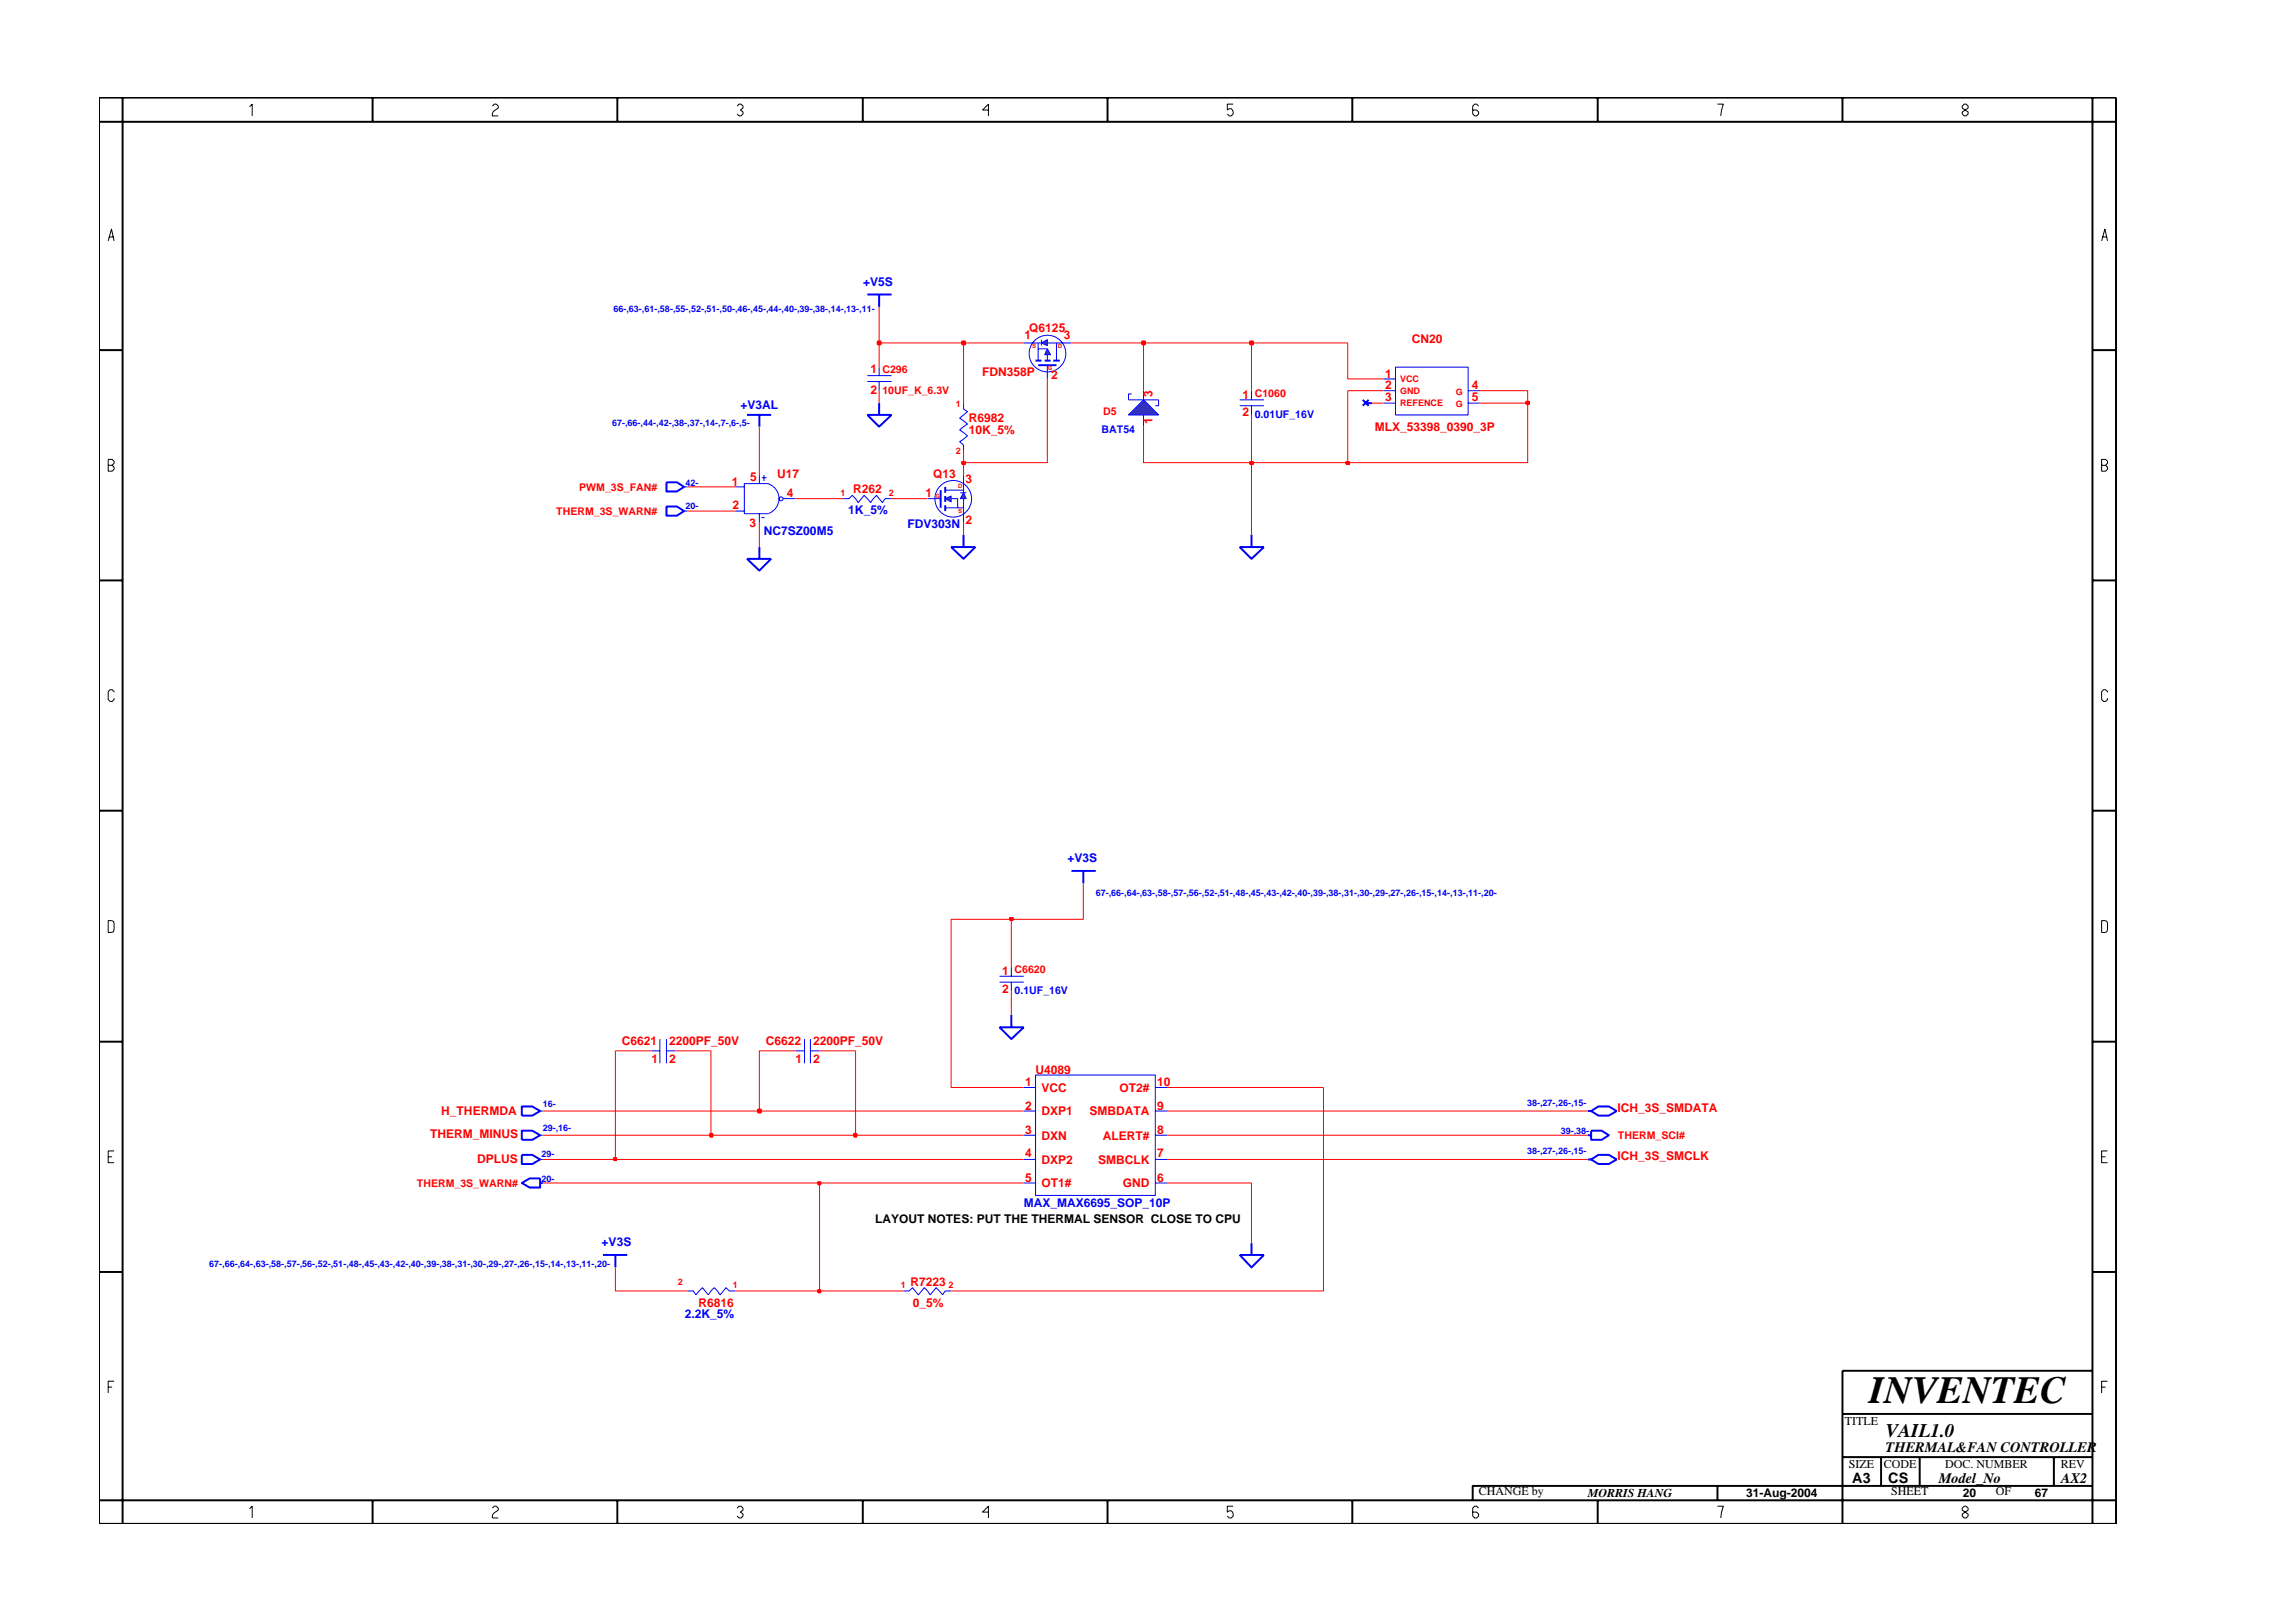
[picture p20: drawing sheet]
<svg xmlns="http://www.w3.org/2000/svg" width="297mm" height="210mm" viewBox="0 0 297 210" stroke-linecap="round" stroke-linejoin="round" font-family="sans-serif">
<defs><g id="words">
<text font-size="5" x="241.8" y="181.6">INVENTEC</text>
<text font-size="2.5" x="244" y="185.9">VAIL1.0</text>
<g font-size="1.9">
<text x="239.6" y="191.9">A3</text>
<text x="244" y="187.9">THERMAL&amp;FAN CONTROLLER</text>
<text x="244.3" y="192">CS</text>
<text x="250.8" y="191.9">Model_No</text>
<text x="266.6" y="191.9">AX2</text>
</g>
<g font-size="1.6" fill="#00f">
<text x="111.7" y="37">+V5S</text>
<text x="95.8" y="52.9">+V3AL</text>
<text x="98.8" y="69.2">NC7SZ00M5</text>
<text x="109.7" y="66.6">1K_5%</text>
<text x="117.4" y="68.3">FDV303N</text>
<text x="138.1" y="111.6">+V3S</text>
<text x="77.8" y="161.3">+V3S</text>
<text x="132.4" y="156.2">MAX_MAX6695_SOP_10P</text>
<text x="88.6" y="170.5">2.2K_5%</text>
</g>
<g font-size="1.6" fill="#f00">
<text x="132.5" y="43.8">1</text>
<text x="133.2" y="42.9">Q6125</text>
<text x="137.6" y="43.8">3</text>
<text x="182.7" y="44.3">CN20</text>
<text x="112.6" y="48.3">1</text>
<text x="112.6" y="51">2</text>
<text x="127.1" y="48.7">FDN358P</text>
<text x="136" y="49.1">2</text>
<text x="149.1" y="51.3" transform="rotate(-90 149.1 51.3)">3</text>
<text x="160.7" y="51.6">1</text>
<text x="160.7" y="53.9">2</text>
<text x="179.2" y="50.4">2</text>
<text x="179.2" y="51.9">3</text>
<text x="179.2" y="48.9">1</text>
<text x="190.4" y="50.4">4</text>
<text x="190.4" y="51.9">5</text>
<text x="125.3" y="56.1">10K_5%</text>
<text x="125.3" y="54.6">R6982</text>
<text x="149.1" y="54.9" transform="rotate(-90 149.1 54.9)">1</text>
<text x="177.8" y="55.8">MLX_53398_0390_3P</text>
<text x="94.7" y="62.8">1</text>
<text x="94.8" y="65.9">2</text>
<text x="97" y="62.2">5</text>
<text x="100.5" y="61.8">U17</text>
<text x="101.8" y="64.4">4</text>
<text x="110.4" y="63.8">R262</text>
<text x="119.7" y="64.4">1</text>
<text x="120.7" y="61.8">Q13</text>
<text x="124.9" y="62.5">3</text>
<text x="97" y="68.3">3</text>
<text x="124.9" y="67.7">2</text>
<text x="129.7" y="126.2">1</text>
<text x="129.7" y="128.5">2</text>
<text x="80.5" y="135.3">C6621</text>
<text x="84.3" y="137.6">1</text>
<text x="86.6" y="135.3">2200PF_50V</text>
<text x="86.6" y="137.6">2</text>
<text x="99.1" y="135.3">C6622</text>
<text x="102.9" y="137.6">1</text>
<text x="105.2" y="135.3">2200PF_50V</text>
<text x="105.2" y="137.6">2</text>
<text x="132.6" y="143.6">2</text>
<text x="132.6" y="140.5">1</text>
<text x="134" y="139">U4089</text>
<text x="134.7" y="141.3">VCC</text>
<text x="144.8" y="141.3">OT2#</text>
<text x="149.7" y="140.5">10</text>
<text x="149.7" y="143.6">9</text>
<text x="209.2" y="143.9">ICH_3S_SMDATA</text>
<text x="55.7" y="147.3">THERM_MINUS</text>
<text x="57.1" y="144.3">H_THERMDA</text>
<text x="132.6" y="146.7">3</text>
<text x="132.6" y="149.8">4</text>
<text x="134.7" y="147.5">DXN</text>
<text x="134.7" y="144.3">DXP1</text>
<text x="140.9" y="144.3">SMBDATA</text>
<text x="142.7" y="147.5">ALERT#</text>
<text x="149.7" y="149.8">7</text>
<text x="149.7" y="146.7">8</text>
<text x="61.7" y="150.5">DPLUS</text>
<text x="132.6" y="152.9">5</text>
<text x="134.7" y="153.7">OT1#</text>
<text x="134.7" y="150.6">DXP2</text>
<text x="142.1" y="150.6">SMBCLK</text>
<text x="145.3" y="153.7">GND</text>
<text x="149.7" y="152.9">6</text>
<text x="209.2" y="150.1">ICH_3S_SMCLK</text>
<text x="117.8" y="166.4">R7223</text>
<text x="90.4" y="169.2">R6816</text>
<text x="118.1" y="169.1">0_5%</text>
</g>
<g font-size="1.6">
<text x="113.2" y="158.3">LAYOUT NOTES: PUT THE THERMAL SENSOR CLOSE TO CPU</text>
<text x="238.7" y="184.4">TITLE</text>
<text x="239.2" y="190">SIZE</text>
<text x="243.7" y="190">CODE</text>
<text x="251.6" y="190">DOC. NUMBER</text>
<text x="266.6" y="190">REV</text>
<text x="191.3" y="193.5">CHANGE by</text>
<text x="205.4" y="193.7">MORRIS HANG</text>
<text x="225.9" y="193.7">31-Aug-2004</text>
<text x="244.7" y="193.5">SHEET</text>
<text x="253.9" y="193.7">20</text>
<text x="258.2" y="193.5">OF</text>
<text x="263.3" y="193.7">67</text>
</g>
<g font-size="1.4" fill="#f00">
<text x="114.2" y="51">10UF_K_6.3V</text>
<text x="114.2" y="48.3">C296</text>
<text x="142.7" y="53.7">D5</text>
<text x="162.3" y="51.3">C1060</text>
<text x="74.9" y="63.5">PWM_3S_FAN#</text>
<text x="72" y="66.6">THERM_3S_WARN#</text>
<text x="131.3" y="125.9">C6620</text>
<text x="209.3" y="147.4">THERM_SCI#</text>
<text x="53.9" y="153.6">THERM_3S_WARN#</text>
</g>
<g font-size="1.4" fill="#00f">
<text x="142.5" y="56">BAT54</text>
<text x="162.3" y="54.1">0.01UF_16V</text>
<text x="131.3" y="128.6">0.1UF_16V</text>
</g>
<g font-size="1.2" fill="#00f">
<text x="79.4" y="40.4">66-,63-,61-,58-,55-,52-,51-,50-,46-,45-,44-,40-,39-,38-,14-,13-,11-</text>
<text x="79.2" y="55.1">67-,66-,44-,42-,38-,37-,14-,7-,6-,5-</text>
<text x="88.7" y="62.8">42-</text>
<text x="88.7" y="65.9">20-</text>
<text x="141.8" y="115.9">67-,66-,64-,63-,58-,57-,56-,52-,51-,48-,45-,43-,42-,40-,39-,38-,31-,30-,29-,27-,26-,15-,14-,13-,11-,20-</text>
<text x="70.2" y="143.3">16-</text>
<text x="197.6" y="143.1">38-,27-,26-,15-</text>
<text x="70" y="149.8">29-</text>
<text x="70.2" y="146.4">29-,16-</text>
<text x="197.6" y="149.4">38-,27-,26-,15-</text>
<text x="201.9" y="146.7">39-,38-</text>
<text x="70" y="152.9">20-</text>
<text x="27.1" y="164">67-,66-,64-,63-,58-,57-,56-,52-,51-,48-,45-,43-,42-,40-,39-,38-,31-,30-,29-,27-,26-,15-,14-,13-,11-,20-</text>
</g>
<g font-size="1.2" fill="#f00">
<text x="123.6" y="52.7">1</text>
<text x="181.1" y="51">GND</text>
<text x="181.1" y="52.6">REFENCE</text>
<text x="181.1" y="49.5">VCC</text>
<text x="188.3" y="52.7">G</text>
<text x="188.3" y="51.2">G</text>
<text x="123.6" y="58.8">2</text>
<text x="108.7" y="64.2">1</text>
<text x="115" y="64.2">2</text>
<text x="87.7" y="166.3">2</text>
<text x="94.8" y="166.7">1</text>
<text x="116.5" y="166.7">1</text>
<text x="122.7" y="166.7">2</text>
</g>
<g font-size=".8" fill="#f00">
<text x="133.5" y="45">S</text>
<text x="135.6" y="47.9">G</text>
<text x="136.8" y="45">D</text>
<text x="121" y="64.4">G</text>
<text x="124" y="63.2">D</text>
<text x="124" y="66.4">S</text>
</g>
</g></defs>
<path d="M112.2 38.1h3.1M113.7 38.1v1.6M160.4 70.8h3.1l-1.6 1.5zM161.9 69.2v1.6M67.5 153.1l1-.6h1.4v1.2h-1.4zM67.5 146.3h1.4l1 .6-1 .6h-1.4zM69.9 153.1h.3" fill="none" stroke="#00f" stroke-width=".25"/>
<g fill="none" stroke="#00f" stroke-width=".13">
<path d="M112.2 48.6h3.1M112.2 49.4h3.1M113.7 47.5v1.1M113.7 49.4v1.2M124.7 52.2v.7l.5 .4-1.1 .8 1.1 .8-1.1 .7 1.1 .8-1.1 .8 .6 .4v.7M146 51.7h3.9M147.9 50.6v1.1M147.9 53.7v1.5M84.3 136h1.1M85.4 134.5v3.1M86.2 136h1.1M86.2 134.5v3.1"/>
<path d="M102.9 136h1.2M104.1 134.5v3.1M104.8 136h1.2M104.8 134.5v3.1M129.3 126.3h3.1M129.3 127.1h3.1M130.8 125.2v1.1M130.8 127.1v1.2M134 139.1h15.5v15.6h-15.5zM69.9 146.9h.3M132.4 140.7h1.6M132.4 143.8h1.6"/>
<path d="M132.4 146.9h1.6M132.4 150h1.6M132.4 153.1h1.6M149.5 140.7h1.6M149.5 143.8h1.6M149.5 146.9h1.6M149.5 150h1.6M149.5 153.1h1.6M116.9 167.1h.7l.5-.5 .7 1 .8-1 .7 1 .8-1 .8 1 .4-.5h.7"/>
</g>
<path d="M147.9 51.7l2 2h-3.9z" fill-rule="evenodd" fill="#3c3cc8" stroke="#00f" stroke-width=".13"/>
<path d="M146.4 51h-.4v.7M149.9 51.7v.8h-.4M120 64.5h1.7" fill="none" stroke="#00f" stroke-width=".13"/>
<path d="M121.7 63.4v2.3" fill="none" stroke="#00f" stroke-width=".25"/>
<path d="M124.7 63.8l.3 .7h-.8z" fill-rule="evenodd" fill="#3c3cc8" stroke="#00f" stroke-width=".13"/>
<path d="M124.2 63.8h.8" fill="none" stroke="#00f" stroke-width=".13"/>
<path d="M122.3 64.5l.7-.3v.8z" fill-rule="evenodd" fill="#3c3cc8" stroke="#00f" stroke-width=".13"/>
<g fill="none" stroke="#00f" stroke-width=".25">
<path d="M96.6 53.7h3.2M98.2 53.7v1.5M112.2 53.7h3.1l-1.6 1.5zM113.7 52.2v1.5M134.3 47.3h2.4M176.3 51.7l.8 .8M176.7 52.2h.8M177.1 51.7l-.8 .8M86.2 62.4h1.4l.9 .6-.9 .6h-1.4zM86.2 65.5h1.4l.9 .6-.9 .6h-1.4zM96.6 72.3h3.2l-1.6 1.5zM98.2 70.8v1.5"/>
<path d="M122.3 63v.8M122.3 64.2v.8M122.3 65.4v.7M123 70.8h3.2l-1.5 1.5zM124.7 69.2v1.6M138.6 112.7h3.2M140.2 112.7v1.6M129.3 132.9h3.1l-1.6 1.6zM130.8 131.3v1.6M67.5 143.2h1.4l1 .6-1 .6h-1.4zM67.5 149.5h1.4l1 .5-1 .6h-1.4zM205.4 150h.5"/>
<path d="M205.4 143.8h.5M205.4 146.9h.5M205.9 150l.9-.5h1.3l1.1 .5-1.1 .6h-1.3zM205.9 143.8l.9-.6h1.3l1.1 .6-1.1 .6h-1.3zM205.9 146.3h1.3l.9 .6-.9 .6h-1.3zM78 162.4h3.1M79.6 162.4v1.6M160.4 162.4h3.1l-1.6 1.6zM161.9 160.9v1.5"/>
</g>
<g fill="none" stroke="#00f" stroke-width=".13">
<path d="M135.5 47.3v1.7M160.4 51.7h3.1M160.4 52.5h3.1M161.9 50.6v1.1M161.9 52.5v1.2M179 49h1.5M179 50.6h1.5M179 52.2h1.5M180.5 47.5h9.4v6.2h-9.4zM189.9 50.6h1.6M189.9 52.2h1.6M88.5 63h.4"/>
<path d="M88.5 66.1h.4M95.1 63h1.2M95.1 66.1h1.2M98.2 61.5v1.1M98.2 66.5v1.2M98.5 67h.4M98.6 61.8h.6M98.8 61.5v.7M99.4 62.6a2.03 2.03 0 0 1 1.4 1.9 2.03 2.03 0 0 1-1.4 1.9M99.4 62.6h-3.1v3.9h3.1M101.4 64.5h1.5M109.1 64.5h.7l.5-.4 .7 .9 .8-.9 .8 .9 .8-.9 .8 .9 .3-.5h.8"/>
<path d="M122.3 65.7h2.4M122.3 63.4h2.4M123 64.5h.9v1.2M124.7 61.5v2.3M124.7 64.5v3.2M69.9 143.8h.3M69.9 150h.3M88.9 167.1h.8l.3 .5 .9-1 .7 1 .8-1 .8 1 .7-1 .4 .5h.8"/>
<circle cx="101.1" cy="64.6" r=".25"/>
<circle cx="123.3" cy="64.6" r="2.37"/>
</g>
<path d="M134.7 44.4l.8-.4v.7z" fill-rule="evenodd" fill="#3c3cc8" stroke="#00f" stroke-width=".13"/>
<path d="M134.7 44v.7" fill="none" stroke="#00f" stroke-width=".13"/>
<path d="M135.5 45.1l.4 .8h-.7z" fill-rule="evenodd" fill="#3c3cc8" stroke="#00f" stroke-width=".13"/>
<path d="M134 46.7h.7M135.2 46.7h.7M136.3 46.7h.8" fill="none" stroke="#00f" stroke-width=".25"/>
<g fill="none" stroke="#00f" stroke-width=".13">
<path d="M132.4 44.4h2.3M134.3 44.4v2.3M134.3 45.1h1.2M135.5 44.4h3.1M135.5 45.9v.8M136.7 44.4v2.3"/>
<circle cx="135.5" cy="45.8" r="2.37"/>
</g>
<path d="M79.6 164v3.1h9.3M95.1 167.1h10.9" fill="none" stroke="#f00" stroke-width=".13"/>
<path d="M105.9 167h.2v.2h-.2z" fill-rule="evenodd" fill="#8e2323" stroke="#f00" stroke-width=".25"/>
<path d="M105.9 167h.2v.2h-.2z" fill="none" stroke="#f00" stroke-width=".25"/>
<path d="M70.2 153.1h35.8v14h10.9M161.9 153.1v7.8M171.2 140.7v26.4h-48.2" fill="none" stroke="#f00" stroke-width=".13"/>
<path d="M105.9 153h.2v.3h-.2z" fill-rule="evenodd" fill="#8e2323" stroke="#f00" stroke-width=".25"/>
<path d="M105.9 153h.2v.3h-.2z" fill="none" stroke="#f00" stroke-width=".25"/>
<path d="M70.2 150h9.4M106 153.1h26.4M151.1 153.1h10.8" fill="none" stroke="#f00" stroke-width=".13"/>
<path d="M79.4 149.9h.3v.2h-.3z" fill-rule="evenodd" fill="#8e2323" stroke="#f00" stroke-width=".25"/>
<path d="M79.4 149.9h.3v.2h-.3z" fill="none" stroke="#f00" stroke-width=".25"/>
<path d="M79.6 136v14h52.8M70.2 146.9h21.8M151.1 150h54.3" fill="none" stroke="#f00" stroke-width=".13"/>
<path d="M91.9 146.7h.2v.4h-.2z" fill-rule="evenodd" fill="#8e2323" stroke="#f00" stroke-width=".25"/>
<path d="M91.9 146.7h.2v.4h-.2z" fill="none" stroke="#f00" stroke-width=".25"/>
<path d="M92 136v10.9h18.7" fill="none" stroke="#f00" stroke-width=".13"/>
<path d="M110.5 146.7h.3v.4h-.3z" fill-rule="evenodd" fill="#8e2323" stroke="#f00" stroke-width=".25"/>
<path d="M110.5 146.7h.3v.4h-.3z" fill="none" stroke="#f00" stroke-width=".25"/>
<path d="M110.7 136v10.9h21.7M70.2 143.8h28M151.1 146.9h54.3" fill="none" stroke="#f00" stroke-width=".13"/>
<path d="M98.1 143.6h.3v.3h-.3z" fill-rule="evenodd" fill="#8e2323" stroke="#f00" stroke-width=".25"/>
<path d="M98.1 143.6h.3v.3h-.3z" fill="none" stroke="#f00" stroke-width=".25"/>
<path d="M79.6 136h4.7M87.3 136h4.7M102.9 136h-4.7v7.8h34.2M106 136h4.7M130.8 125.2v-6.2h-7.8v21.7h9.4M130.8 128.3v3M151.1 143.8h54.3M151.1 140.7h20.1" fill="none" stroke="#f00" stroke-width=".13"/>
<path d="M130.7 118.8v.3h.3v-.3z" fill-rule="evenodd" fill="#8e2323" stroke="#f00" stroke-width=".25"/>
<path d="M130.7 118.8h.3v.3h-.3z" fill="none" stroke="#f00" stroke-width=".25"/>
<path d="M98.2 55.2v6.3M124.7 59.9v1.6M161.9 59.9v9.3M88.9 66.1h6.2M88.9 63h6.2M98.2 67.7v3.1M102.9 64.5h6.2M115.3 64.5h4.7M124.7 67.7v1.5M140.2 114.3v4.7h-9.4" fill="none" stroke="#f00" stroke-width=".13"/>
<path d="M124.5 59.8h.3v.2h-.3z" fill-rule="evenodd" fill="#8e2323" stroke="#f00" stroke-width=".25"/>
<path d="M124.5 59.8h.3v.2h-.3z" fill="none" stroke="#f00" stroke-width=".25"/>
<path d="M135.5 49v10.9h-10.8v-1.6M147.9 55.2v4.7h14" fill="none" stroke="#f00" stroke-width=".13"/>
<path d="M161.7 59.8h.4v.2h-.4z" fill-rule="evenodd" fill="#8e2323" stroke="#f00" stroke-width=".25"/>
<path d="M161.7 59.8h.4v.2h-.4z" fill="none" stroke="#f00" stroke-width=".25"/>
<path d="M161.9 53.7v6.2h12.5" fill="none" stroke="#f00" stroke-width=".13"/>
<path d="M174.2 59.8h.3v.2h-.3z" fill-rule="evenodd" fill="#8e2323" stroke="#f00" stroke-width=".25"/>
<path d="M174.2 59.8h.3v.2h-.3z" fill="none" stroke="#f00" stroke-width=".25"/>
<path d="M113.7 50.6v1.6M124.7 44.4v7.8M174.4 50.6v9.3h23.2v-7.7h-6.1M177.5 52.2h1.5" fill="none" stroke="#f00" stroke-width=".13"/>
<path d="M197.5 52h.3v.3h-.3z" fill-rule="evenodd" fill="#8e2323" stroke="#f00" stroke-width=".25"/>
<path d="M197.5 52h.3v.3h-.3z" fill="none" stroke="#f00" stroke-width=".25"/>
<path d="M113.7 44.4v3.1M147.9 44.4v6.2M161.9 44.4v6.2M174.4 44.4v4.6h4.6M174.4 50.6h4.6M191.5 50.6h6.1v1.6" fill="none" stroke="#f00" stroke-width=".13"/>
<path d="M113.6 44.2h.3v.3h-.3z" fill-rule="evenodd" fill="#8e2323" stroke="#f00" stroke-width=".25"/>
<path d="M113.6 44.2h.3v.3h-.3z" fill="none" stroke="#f00" stroke-width=".25"/>
<path d="M113.7 39.7v4.7h11" fill="none" stroke="#f00" stroke-width=".13"/>
<path d="M124.5 44.2h.3v.3h-.3z" fill-rule="evenodd" fill="#8e2323" stroke="#f00" stroke-width=".25"/>
<path d="M124.5 44.2h.3v.3h-.3z" fill="none" stroke="#f00" stroke-width=".25"/>
<path d="M124.7 44.4h7.7M138.6 44.4h9.3" fill="none" stroke="#f00" stroke-width=".13"/>
<path d="M147.8 44.2h.3v.3h-.3z" fill-rule="evenodd" fill="#8e2323" stroke="#f00" stroke-width=".25"/>
<path d="M147.8 44.2h.3v.3h-.3z" fill="none" stroke="#f00" stroke-width=".25"/>
<path d="M147.9 44.4h14" fill="none" stroke="#f00" stroke-width=".13"/>
<path d="M161.7 44.2h.4v.3h-.4z" fill-rule="evenodd" fill="#8e2323" stroke="#f00" stroke-width=".25"/>
<path d="M161.7 44.2h.4v.3h-.4z" fill="none" stroke="#f00" stroke-width=".25"/>
<path d="M161.9 44.4h12.5" fill="none" stroke="#f00" stroke-width=".13"/>
<g fill="none" stroke="#000" stroke-width=".25">
<path d="M12.8 12.6h261v184.6h-261zM12.8 15.8h261M15.9 12.6v184.6M48.2 12.6v3.2M79.9 12.6v3.2M111.6 12.6v3.2M143.3 12.6v3.2M174.9 12.6v3.2M206.7 12.6v3.2M238.4 12.6v3.2M270.7 12.6v184.6M12.8 45.3h3.1"/>
<path d="M270.7 45.3h3.1M12.8 75.1h3.1M270.7 75.1h3.1M12.8 104.9h3.1M270.7 104.9h3.1M12.8 134.8h3.1M270.7 134.8h3.1M12.8 164.6h3.1M270.7 164.6h3.1M270.7 177.4h-32.3v19.8M12.8 194.2h261M48.2 194.2v3"/>
<path d="M79.9 194.2v3M111.6 194.2v3M143.3 194.2v3M174.9 194.2v3M206.7 194.2v3M222.2 192.3v1.9M238.4 183h32.3M238.4 188.6h32.3M243.4 188.6v3.7M248.4 188.6v3.7M265.7 188.6v3.7M270.7 192.3h-80.2v1.9"/>
</g>
<g fill="none" stroke="#000" stroke-width=".13">
<path d="M32.3 13.8l.3-.3v1.5M63.7 13.7l.3-.2h.2l.3 .2v.3l-.5 .3-.3 .4v.3h.8M95.4 13.7l.2-.2h.3l.2 .2v.3l-.3 .2 .3 .3v.2l-.2 .3h-.3l-.2-.3M127.9 14.2h-.8l.8-.7v1.5M159.5 13.5h-.7v.7l.2-.1a.5 .5 0 0 1 .5 .6l-.2 .3h-.3l-.2-.3M191.3 13.7l-.3-.2h-.2l-.3 .2v1l.3 .3h.2l.3-.3v-.2l-.3-.3h-.5M222.2 13.5h.8l-.4 1.5M253.9 13.7l.2-.2h.3l.2 .2v.3l-.7 .5v.2l.2 .3h.3l.2-.3v-.2l-.7-.5zM14 31.2l.4-1.6 .4 1.6M14.1 30.7h.6M271.9 31.2l.4-1.6 .4 1.6M272 30.7h.6"/>
<path d="M14 59.5h.5l.3 .2v.3l-.3 .2 .3 .3v.2l-.3 .3h-.5zM14 60.2h.5M271.9 60.2h.5l.3-.2v-.3l-.3-.2h-.5v1.5h.5l.3-.3v-.2l-.3-.3M14.8 89.6l-.3-.3h-.2l-.3 .2v1l.3 .3h.2l.3-.3v-.1M272.7 89.6l-.3-.3h-.3l-.2 .2v1l.2 .3h.3l.3-.3v-.1M14 119.1l.7 .1 .1 .3-.1 1.1-.7 .1zM271.9 119.1l.7 .1 .1 .3-.1 1.1-.7 .1zM14 149.7h.5M14.8 148.9h-.8v1.6h.8M271.9 149.7h.5M272.7 148.9h-.8v1.6h.8M14 179.5h.5"/>
<path d="M14.8 178.7h-.8v1.6M271.9 179.5h.5M272.7 178.7h-.8v1.6M32.3 195.3l.3-.4v1.5M63.7 195.2l.3-.3h.2l.3 .3v.2l-.7 .5-.1 .3v.2h.8M95.4 195.2l.2-.3h.3l.2 .3v.2l-.3 .3 .3 .2v.3l-.2 .2h-.3l-.2-.2M127.9 195.7h-.8l.8-.8v1.5M159.5 194.9h-.7v.8l.2-.2a.5 .5 0 0 1 .5 .7l-.2 .2h-.3l-.2-.2M191.3 195.2l-.3-.3h-.2l-.3 .3v1l.3 .2h.2l.3-.2v-.3l-.3-.2h-.5M222.2 194.9h.8l-.4 1.5M254.1 194.9l-.2 .3v.2l.7 .5v.3l-.2 .2h-.3l-.2-.2v-.3l.7-.5v-.2l-.2-.3z"/>
</g>
<use href="#words"/>
</svg>
